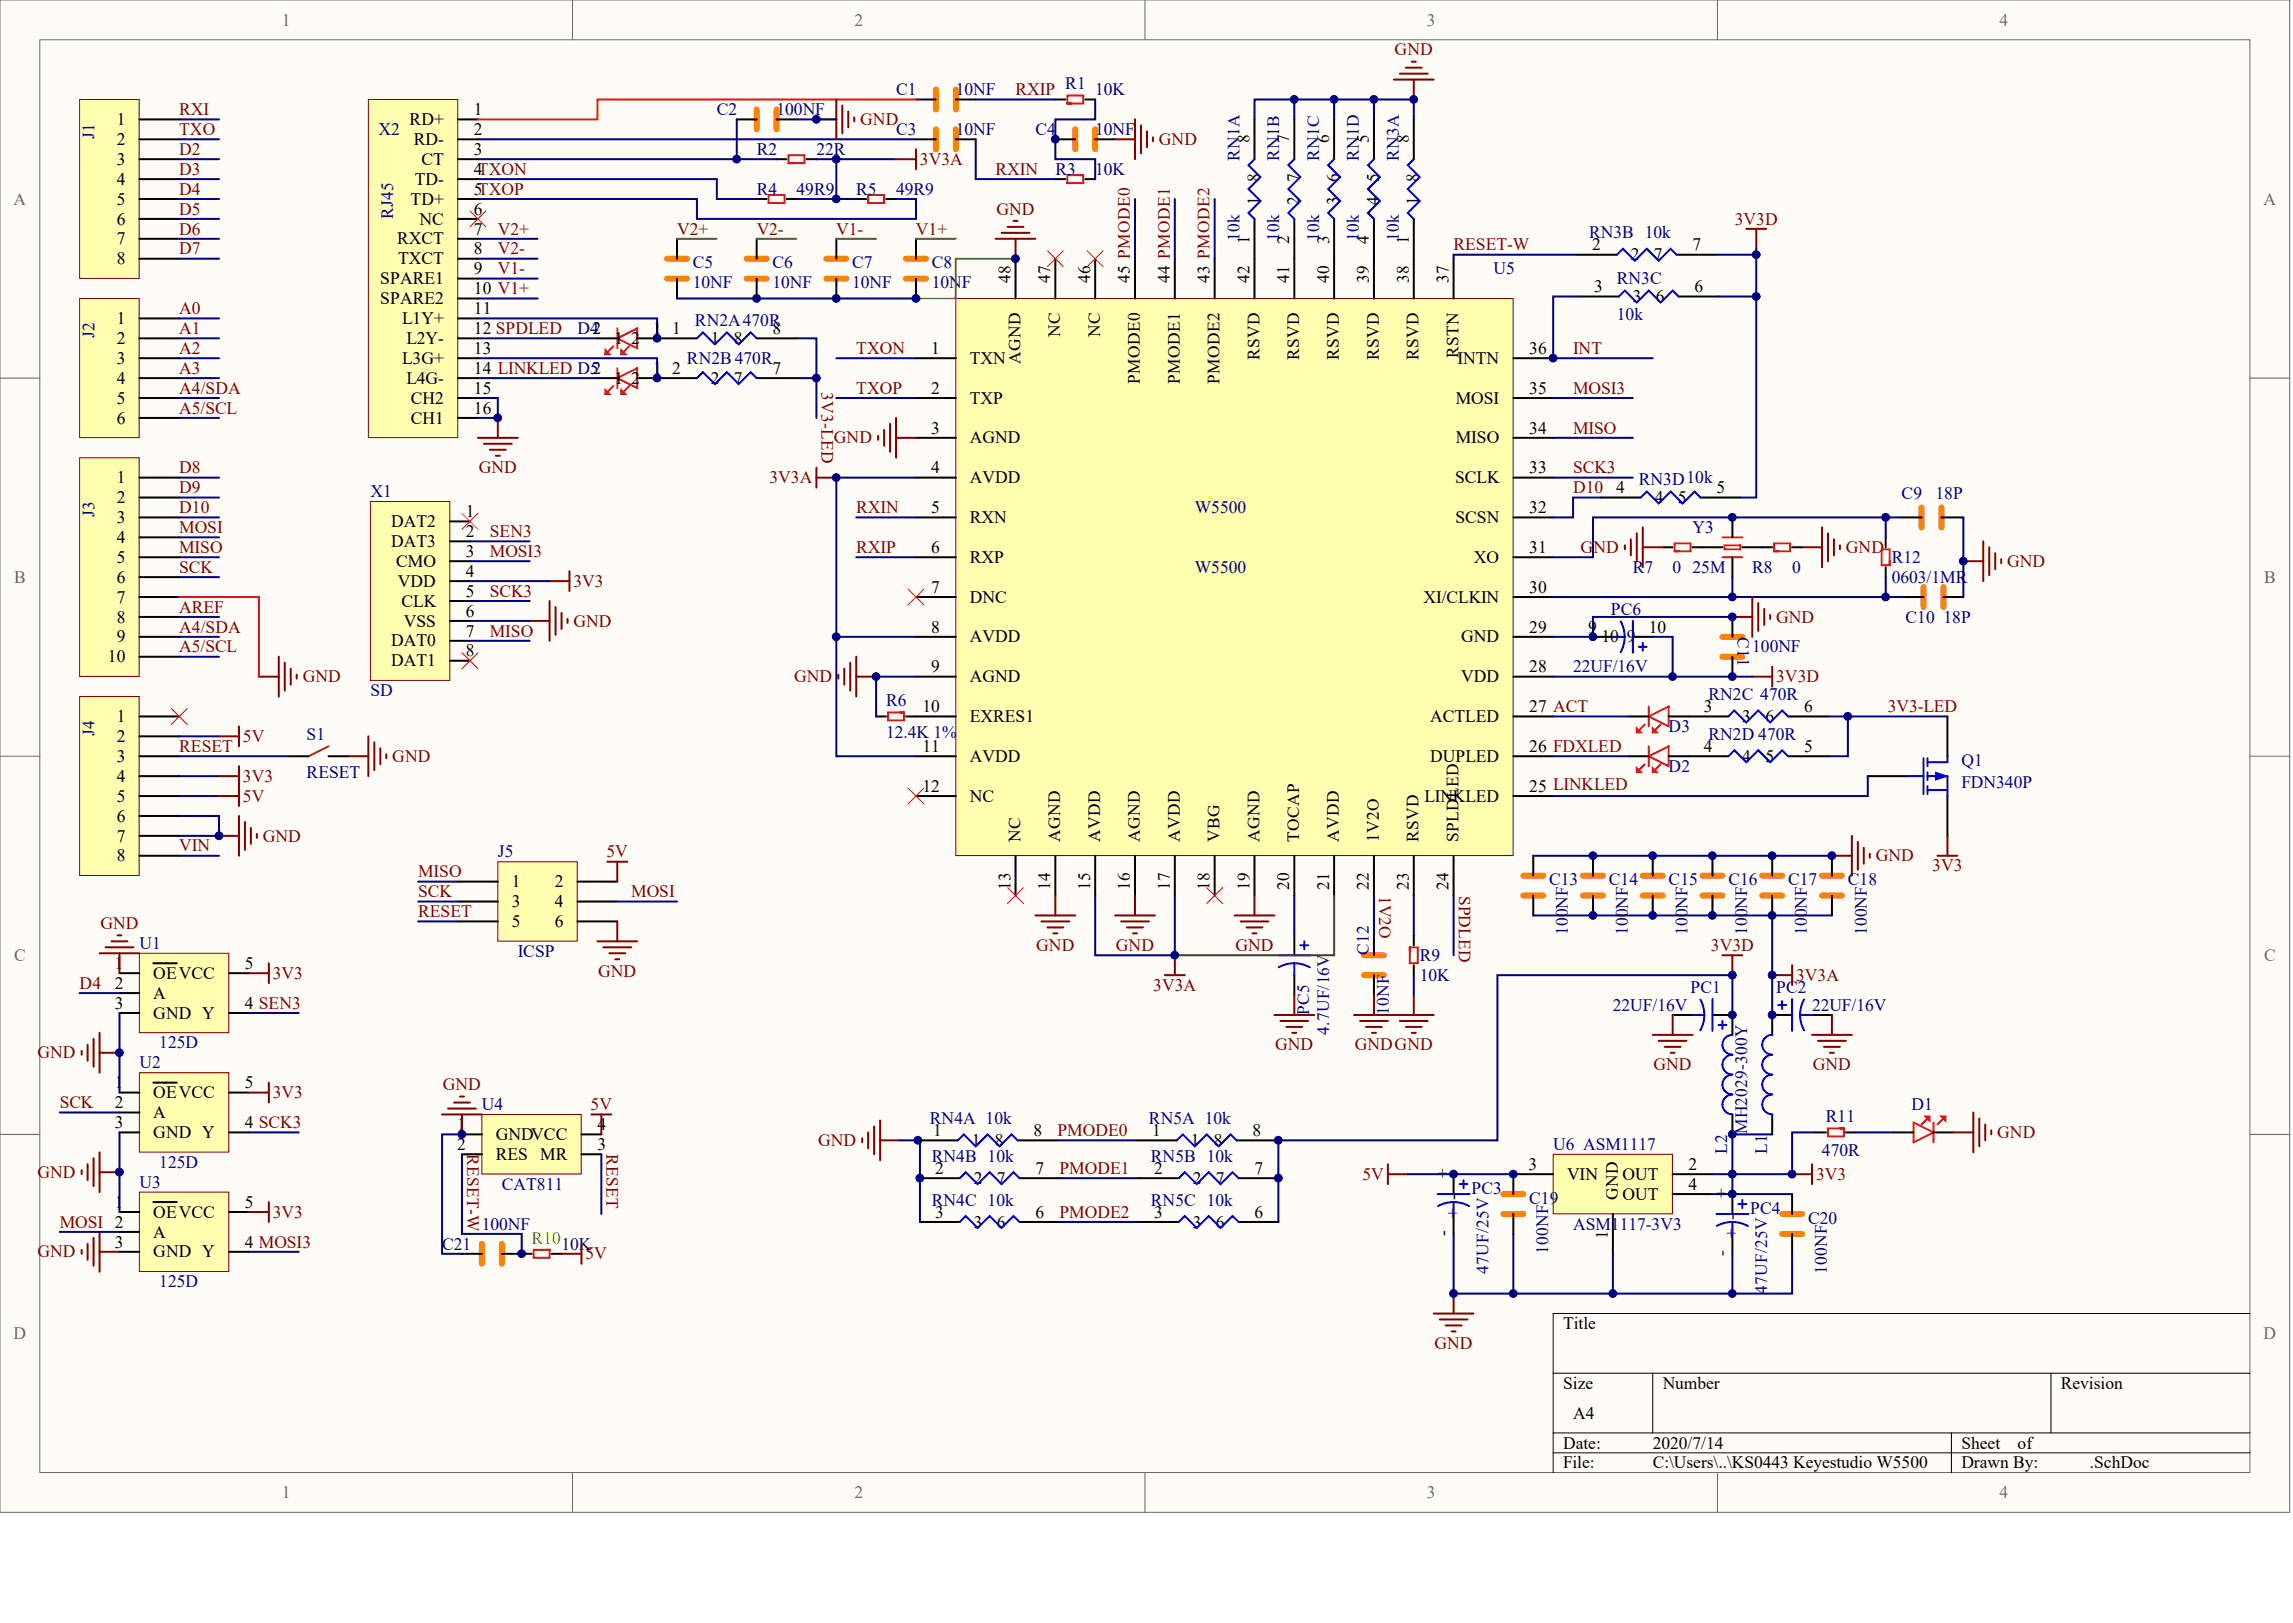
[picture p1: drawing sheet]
<svg xmlns="http://www.w3.org/2000/svg" width="840mm" height="594mm" viewBox="0 0 840 594" stroke-linecap="round" stroke-linejoin="round" font-family="sans-serif">
<defs><g id="words">
<g font-size="6.4" fill="#696969">
<text x="103.2" y="9.3">1</text>
<text x="312.9" y="9.3">2</text>
<text x="522.5" y="9.3">3</text>
<text x="732.1" y="9.3">4</text>
<text x="5" y="74.9">A</text>
<text x="828.9" y="74.9">A</text>
<text x="5.2" y="213.3">B</text>
<text x="829.1" y="213.3">B</text>
<text x="5.2" y="351.7">C</text>
<text x="829.1" y="351.7">C</text>
<text x="5" y="490.1">D</text>
<text x="828.9" y="490.1">D</text>
<text x="103.2" y="548.4">1</text>
<text x="312.9" y="548.4">2</text>
<text x="522.5" y="548.4">3</text>
<text x="732.1" y="548.4">4</text>
</g>
<g font-size="6.4" fill="#800000">
<text x="510.7" y="20.3">GND</text>
<text x="371.8" y="34.8">RXIP</text>
<text x="65.6" y="42.1">RXI</text>
<text x="315" y="45.8">GND</text>
<text x="65.6" y="49.4">TXO</text>
<text x="424.3" y="53.1">GND</text>
<text x="65.6" y="56.7">D2</text>
<text x="65.6" y="64">D3</text>
<text x="336.9" y="60.3">3V3A</text>
<text x="364.6" y="64">RXIN</text>
<text x="65.6" y="71.3">D4</text>
<text x="65.6" y="78.6">D5</text>
<text x="364.9" y="78.6">GND</text>
<text x="635.2" y="82.2">3V3D</text>
<text x="65.6" y="85.8">D6</text>
<text x="182.3" y="85.8">V2+</text>
<text x="247.9" y="85.8">V2+</text>
<text x="277.1" y="85.8">V2-</text>
<text x="306.2" y="85.8">V1-</text>
<text x="335.4" y="85.8">V1+</text>
<text x="65.6" y="93.1">D7</text>
<text x="182.3" y="93.1">V2-</text>
<text x="532.3" y="91.7">RESET-W</text>
<text x="182.3" y="100.4">V1-</text>
<text x="65.6" y="115">A0</text>
<text x="65.6" y="122.3">A1</text>
<text x="65.6" y="129.5">A2</text>
<text x="313.5" y="129.5">TXON</text>
<text x="576" y="129.5">INT</text>
<text x="65.6" y="136.8">A3</text>
<text x="65.6" y="144.1">A4/SDA</text>
<text x="313.5" y="144.1">TXOP</text>
<text x="576" y="144.1">MOSI3</text>
<text x="65.6" y="151.4">A5/SCL</text>
<text x="576" y="158.7">MISO</text>
<text x="305.4" y="162.3">GND</text>
<text x="65.6" y="173.3">D8</text>
<text x="175.3" y="173.3">GND</text>
<text x="576" y="173.3">SCK3</text>
<text x="281.7" y="176.9">3V3A</text>
<text x="65.6" y="180.5">D9</text>
<text x="576" y="180.5">D10</text>
<text x="65.6" y="187.8">D10</text>
<text x="313.5" y="187.8">RXIN</text>
<text x="65.6" y="195.1">MOSI</text>
<text x="179.4" y="196.6">SEN3</text>
<text x="65.6" y="202.4">MISO</text>
<text x="179.4" y="203.9">MOSI3</text>
<text x="313.5" y="202.4">RXIP</text>
<text x="578.8" y="202.4">GND</text>
<text x="675.9" y="202.4">GND</text>
<text x="65.6" y="209.7">SCK</text>
<text x="734.9" y="207.5">GND</text>
<text x="210" y="214.8">3V3</text>
<text x="179.4" y="218.4">SCK3</text>
<text x="65.6" y="224.3">AREF</text>
<text x="650.4" y="227.9">GND</text>
<text x="65.6" y="231.5">A4/SDA</text>
<text x="179.4" y="233">MISO</text>
<text x="210" y="229.4">GND</text>
<text x="65.6" y="238.8">A5/SCL</text>
<text x="110.8" y="249.7">GND</text>
<text x="290.8" y="249.7">GND</text>
<text x="650.4" y="249.7">3V3D</text>
<text x="691.2" y="260.7">3V3-LED</text>
<text x="65.6" y="275.2">RESET</text>
<text x="89" y="271.6">5V</text>
<text x="143.6" y="278.9">GND</text>
<text x="89" y="286.2">3V3</text>
<text x="89" y="293.5">5V</text>
<text x="65.6" y="311.7">VIN</text>
<text x="96.2" y="308">GND</text>
<text x="222.1" y="313.9">5V</text>
<text x="686.8" y="315.3">GND</text>
<text x="153.1" y="321.1">MISO</text>
<text x="707.5" y="319">3V3</text>
<text x="153.1" y="328.4">SCK</text>
<text x="231.1" y="328.4">MOSI</text>
<text x="153.1" y="335.7">RESET</text>
<text x="36.7" y="340.1">GND</text>
<text x="379.4" y="348.1">GND</text>
<text x="408.6" y="348.1">GND</text>
<text x="452.3" y="348.1">GND</text>
<text x="626.5" y="348.1">3V3D</text>
<text x="99.9" y="358.3">3V3</text>
<text x="219" y="357.6">GND</text>
<text x="657.7" y="359">3V3A</text>
<text x="29.2" y="361.9">D4</text>
<text x="422.3" y="362.7">3V3A</text>
<text x="13.7" y="387.4">GND</text>
<text x="466.9" y="384.5">GND</text>
<text x="496.1" y="384.5">GNDGND</text>
<text x="605.5" y="391.8">GND</text>
<text x="663.8" y="391.8">GND</text>
<text x="162.2" y="399.1">GND</text>
<text x="21.9" y="405.6">SCK</text>
<text x="99.9" y="402">3V3</text>
<text x="216.3" y="406.4">5V</text>
<text x="299.5" y="419.5">GND</text>
<text x="387.2" y="415.8">PMODE0</text>
<text x="731.3" y="416.6">GND</text>
<text x="13.7" y="431.1">GND</text>
<text x="387.9" y="429.7">PMODE1</text>
<text x="498.9" y="431.9">5V</text>
<text x="665" y="431.9">3V3</text>
<text x="21.9" y="449.4">MOSI 2</text>
<text x="99.9" y="445.7">3V3</text>
<text x="387.9" y="445.7">PMODE2</text>
<text x="13.7" y="460.3">GND</text>
<text x="214.4" y="461">5V</text>
<text x="525.3" y="493.8">GND</text>
</g>
<g font-size="6.4" fill="#000080">
<text x="328.1" y="34.8">C1</text>
<text x="350" y="34.8">10NF</text>
<text x="390.1" y="32.7">R1</text>
<text x="401" y="34.8">10K</text>
<text x="262.5" y="42.1">C2</text>
<text x="284.4" y="42.1">100NF</text>
<text x="138.5" y="49.4">X2</text>
<text x="328.1" y="49.4">C3</text>
<text x="350" y="49.4">10NF</text>
<text x="379.1" y="49.4">C4</text>
<text x="401" y="49.4">10NF</text>
<text x="277.1" y="56.7">R2</text>
<text x="298.9" y="56.7">22R</text>
<text x="386.4" y="64">R3</text>
<text x="401" y="64">10K</text>
<text x="277.1" y="71.3">R4</text>
<text x="291.6" y="71.3">49R9</text>
<text x="313.5" y="71.3">R5</text>
<text x="328.1" y="71.3">49R9</text>
<text x="581.8" y="87.3">RN3B 10k</text>
<text x="253.7" y="98.2">C5</text>
<text x="282.9" y="98.2">C6</text>
<text x="312.1" y="98.2">C7</text>
<text x="341.2" y="98.2">C8</text>
<text x="546.8" y="100.4">U5</text>
<text x="253.7" y="105.5">10NF</text>
<text x="282.9" y="105.5">10NF</text>
<text x="312.1" y="105.5">10NF</text>
<text x="341.2" y="105.5">10NF</text>
<text x="592" y="104.1">RN3C</text>
<text x="254.5" y="119.3">RN2A470R</text>
<text x="592" y="117.2">10k</text>
<text x="211.4" y="122.3">D42</text>
<text x="251.5" y="133.2">RN2B470R</text>
<text x="600.1" y="177.6">RN3D10k</text>
<text x="135.6" y="182">X1</text>
<text x="696.3" y="182.7">C9</text>
<text x="708.7" y="182.7">18P</text>
<text x="437.5" y="187.8">W5500</text>
<text x="619.7" y="195.1">Y3</text>
<text x="437.5" y="209.7">W5500</text>
<text x="597.9" y="209.7">R7</text>
<text x="612.5" y="209.7">0</text>
<text x="619.7" y="209.7">25M</text>
<text x="641.6" y="209.7">R8</text>
<text x="656.2" y="209.7">0</text>
<text x="692.7" y="206">R12</text>
<text x="692.7" y="213.3">0603/1MR</text>
<text x="589.9" y="225">PC6</text>
<text x="697.8" y="227.9">C10</text>
<text x="711.6" y="227.9">18P</text>
<text x="641.6" y="238.8">100NF</text>
<text x="576" y="246.1">22UF/16V</text>
<text x="135.6" y="254.8">SD</text>
<text x="625.6" y="256.3">RN2C 470R</text>
<text x="324.5" y="258.5">R6</text>
<text x="611" y="268">D3</text>
<text x="112.3" y="270.9">S1</text>
<text x="324.5" y="270.1">12.4K 1%</text>
<text x="625.6" y="270.9">RN2D 470R</text>
<text x="718.2" y="280.3">Q1</text>
<text x="112.3" y="284.7">RESET</text>
<text x="611" y="282.5">D2</text>
<text x="718.2" y="288.4">FDN340P</text>
<text x="182.3" y="313.9">J5</text>
<text x="567.3" y="324.1">C13</text>
<text x="589.1" y="324.1">C14</text>
<text x="611" y="324.1">C15</text>
<text x="632.9" y="324.1">C16</text>
<text x="654.7" y="324.1">C17</text>
<text x="676.6" y="324.1">C18</text>
<text x="51" y="347.4">U1</text>
<text x="189.6" y="350.3">ICSP</text>
<text x="519.9" y="351.7">R9</text>
<text x="519.9" y="359">10K</text>
<text x="619" y="363.4">PC1</text>
<text x="650.4" y="363.4">PC2</text>
<text x="590.6" y="369.9">22UF/16V</text>
<text x="663.5" y="369.9">22UF/16V</text>
<text x="58.3" y="383.8">125D</text>
<text x="51" y="391.1">U2</text>
<text x="176.4" y="406.4">U4</text>
<text x="700" y="406.4">D1</text>
<text x="340.5" y="411.5">RN4A 10k</text>
<text x="420.7" y="411.5">RN5A 10k</text>
<text x="668.6" y="410.7">R11</text>
<text x="341.2" y="425.3">RN4B 10k</text>
<text x="421.4" y="425.3">RN5B 10k</text>
<text x="568.7" y="420.9">U6 ASM1117</text>
<text x="667.1" y="423.1">470R</text>
<text x="58.3" y="427.5">125D</text>
<text x="51" y="434.8">U3</text>
<text x="183.7" y="435.5">CAT811</text>
<text x="538.8" y="437">PC3</text>
<text x="341.2" y="441.3">RN4C 10k</text>
<text x="421.4" y="441.3">RN5C 10k</text>
<text x="560" y="440.6">C19</text>
<text x="640.9" y="444.3">PC4</text>
<text x="662" y="447.9">C20</text>
<text x="176.4" y="450.1">100NF</text>
<text x="576" y="450.1">ASM1117-3V3</text>
<text x="161.9" y="457.4">C21</text>
<text x="205.6" y="457.4">10K</text>
<text x="58.3" y="471.2">125D</text>
</g>
<g font-size="6.4">
<text x="42.7" y="45.8">1</text>
<text x="150" y="45.8">RD+</text>
<text x="173.5" y="42.1">1</text>
<text x="42.7" y="53.1">2</text>
<text x="151.6" y="53.1">RD-</text>
<text x="173.5" y="49.4">2</text>
<text x="173.5" y="56.7">3</text>
<text x="42.7" y="60.3">3</text>
<text x="154.4" y="60.3">CT</text>
<text x="173.5" y="64">4TXON</text>
<text x="42.7" y="67.6">4</text>
<text x="151.9" y="67.6">TD-</text>
<text x="173.5" y="71.3">5TXOP</text>
<text x="42.7" y="74.9">5</text>
<text x="150.3" y="74.9">TD+</text>
<text x="42.7" y="82.2">6</text>
<text x="153.6" y="82.2">NC</text>
<text x="173.5" y="78.6">6</text>
<text x="42.7" y="89.5">7</text>
<text x="145.4" y="89.5">RXCT</text>
<text x="173.5" y="85.8">7</text>
<text x="173.5" y="93.1">8</text>
<text x="583" y="91.7">2</text>
<text x="597.1" y="95.3">2</text>
<text x="605.6" y="95.3">7</text>
<text x="619.7" y="91.7">7</text>
<text x="42.7" y="96.8">8</text>
<text x="145.8" y="96.8">TXCT</text>
<text x="173.5" y="100.4">9</text>
<text x="139.3" y="104.1">SPARE1</text>
<text x="173.5" y="107.7">10 V1+</text>
<text x="583.7" y="107">3</text>
<text x="620.5" y="107">6</text>
<text x="139.3" y="111.3">SPARE2</text>
<text x="597.9" y="110.6">3</text>
<text x="606.3" y="110.6">6</text>
<text x="42.7" y="118.6">1</text>
<text x="147.3" y="118.6">L1Y+</text>
<text x="173.5" y="115">11</text>
<text x="42.7" y="125.9">2</text>
<text x="148.9" y="125.9">L2Y-</text>
<text x="173.5" y="122.3">12 SPDLED</text>
<text x="225" y="125.9">1</text>
<text x="231.1" y="125.9">2</text>
<text x="239.2" y="122.3">1</text>
<text x="246.1" y="122.3">1</text>
<text x="260.3" y="125.9">1</text>
<text x="268.8" y="125.9">8</text>
<text x="282.9" y="122.3">8</text>
<text x="173.5" y="129.5">13</text>
<text x="340.9" y="129.5">1</text>
<text x="560" y="129.5">36</text>
<text x="42.7" y="133.2">3</text>
<text x="147.3" y="133.2">L3G+</text>
<text x="173.5" y="136.8">14 LINKLED D52</text>
<text x="239.2" y="136.8">1</text>
<text x="246.1" y="136.8">2</text>
<text x="282.9" y="136.8">7</text>
<text x="355.1" y="133.2">TXN</text>
<text x="533.7" y="133.2">INTN</text>
<text x="42.7" y="140.5">4</text>
<text x="148.9" y="140.5">L4G-</text>
<text x="225" y="140.5">1</text>
<text x="231.1" y="140.5">2</text>
<text x="260.3" y="140.5">2</text>
<text x="268.8" y="140.5">7</text>
<text x="42.7" y="147.8">5</text>
<text x="150.4" y="147.8">CH2</text>
<text x="173.5" y="144.1">15</text>
<text x="340.9" y="144.1">2</text>
<text x="355.1" y="147.8">TXP</text>
<text x="533.1" y="147.8">MOSI</text>
<text x="560" y="144.1">35</text>
<text x="42.7" y="155">6</text>
<text x="150.4" y="155">CH1</text>
<text x="173.5" y="151.4">16</text>
<text x="340.9" y="158.7">3</text>
<text x="560" y="158.7">34</text>
<text x="355.1" y="162.3">AGND</text>
<text x="533.1" y="162.3">MISO</text>
<text x="340.9" y="173.3">4</text>
<text x="560" y="173.3">33</text>
<text x="42.7" y="176.9">1</text>
<text x="355.1" y="176.9">AVDD</text>
<text x="532.8" y="176.9">SCLK</text>
<text x="42.7" y="184.2">2</text>
<text x="591.8" y="180.5">4</text>
<text x="605.9" y="184.2">4</text>
<text x="614.4" y="184.2">5</text>
<text x="628.5" y="180.5">5</text>
<text x="42.7" y="191.5">3</text>
<text x="170.6" y="189.3">1</text>
<text x="340.9" y="187.8">5</text>
<text x="355.1" y="191.5">RXN</text>
<text x="532.9" y="191.5">SCSN</text>
<text x="560" y="187.8">32</text>
<text x="143.2" y="192.9">DAT2</text>
<text x="170.6" y="196.6">2</text>
<text x="42.7" y="198.8">4</text>
<text x="143.2" y="200.2">DAT3</text>
<text x="170.6" y="203.9">3</text>
<text x="340.9" y="202.4">6</text>
<text x="560" y="202.4">31</text>
<text x="42.7" y="206">5</text>
<text x="145" y="207.5">CMO</text>
<text x="355.1" y="206">RXP</text>
<text x="539.7" y="206">XO</text>
<text x="42.7" y="213.3">6</text>
<text x="145.7" y="214.8">VDD</text>
<text x="170.6" y="211.1">4</text>
<text x="42.7" y="220.6">7</text>
<text x="170.6" y="218.4">5</text>
<text x="340.9" y="217">7</text>
<text x="355.1" y="220.6">DNC</text>
<text x="521.2" y="220.6">XI/CLKIN</text>
<text x="560" y="217">30</text>
<text x="42.7" y="227.9">8</text>
<text x="147.1" y="222.1">CLK</text>
<text x="170.6" y="225.7">6</text>
<text x="147.9" y="229.4">VSS</text>
<text x="170.6" y="233">7</text>
<text x="340.9" y="231.5">8</text>
<text x="560" y="231.5">29</text>
<text x="581.5" y="231.5">9</text>
<text x="603.7" y="231.5">10</text>
<text x="42.7" y="235.2">9</text>
<text x="143.2" y="236.6">DAT0</text>
<text x="355.1" y="235.2">AVDD</text>
<text x="535" y="235.2">GND</text>
<text x="586.4" y="235.2">10</text>
<text x="595.7" y="235.2">9</text>
<text x="39.5" y="242.5">10</text>
<text x="143.2" y="243.9">DAT1</text>
<text x="170.6" y="240.3">8</text>
<text x="340.9" y="246.1">9</text>
<text x="355.1" y="249.7">AGND</text>
<text x="535" y="249.7">VDD</text>
<text x="560" y="246.1">28</text>
<text x="337.7" y="260.7">10</text>
<text x="560" y="260.7">27 ACT</text>
<text x="623.8" y="260.7">3</text>
<text x="660.6" y="260.7">6</text>
<text x="42.7" y="264.3">1</text>
<text x="355.1" y="264.3">EXRES1</text>
<text x="523.7" y="264.3">ACTLED</text>
<text x="638" y="264.3">3</text>
<text x="646.4" y="264.3">6</text>
<text x="42.7" y="271.6">2</text>
<text x="337.7" y="275.2">11</text>
<text x="560" y="275.2">26 FDXLED</text>
<text x="623.8" y="275.2">4</text>
<text x="660.6" y="275.2">5</text>
<text x="42.7" y="278.9">3</text>
<text x="355.1" y="278.9">AVDD</text>
<text x="523.7" y="278.9">DUPLED</text>
<text x="638" y="278.9">4</text>
<text x="646.4" y="278.9">5</text>
<text x="42.7" y="286.2">4</text>
<text x="42.7" y="293.5">5</text>
<text x="337.7" y="289.8">12</text>
<text x="355.1" y="293.5">NC</text>
<text x="521.6" y="293.5">LINKLED</text>
<text x="560" y="289.8">25 LINKLED</text>
<text x="42.7" y="300.7">6</text>
<text x="42.7" y="308">7</text>
<text x="42.7" y="315.3">8</text>
<text x="187.4" y="324.8">1</text>
<text x="203.1" y="324.8">2</text>
<text x="187.4" y="332.1">3</text>
<text x="203.1" y="332.1">4</text>
<text x="187.4" y="339.4">5</text>
<text x="203.1" y="339.4">6</text>
<text x="42" y="354.6">1</text>
<text x="56.1" y="358.3">OEVCC</text>
<text x="89.7" y="354.6">5</text>
<text x="42" y="361.9">2</text>
<text x="56.1" y="365.6">A</text>
<text x="42" y="369.2">3</text>
<text x="89.7" y="369.2">4 SEN3</text>
<text x="56.1" y="372.9">GND Y</text>
<text x="42" y="398.4">1</text>
<text x="89.7" y="398.4">5</text>
<text x="42" y="405.6">2</text>
<text x="56.1" y="402">OEVCC</text>
<text x="42" y="412.9">3</text>
<text x="56.1" y="409.3">A</text>
<text x="89.7" y="412.9">4 SCK3</text>
<text x="167.4" y="413.7">1</text>
<text x="218.7" y="413.7">4</text>
<text x="56.1" y="416.6">GND Y</text>
<text x="181.6" y="417.3">GNDVCC</text>
<text x="341.7" y="415.8">1</text>
<text x="355.8" y="419.5">1</text>
<text x="364.3" y="419.5">8</text>
<text x="378.4" y="415.8">8</text>
<text x="421.9" y="415.8">1</text>
<text x="436" y="419.5">1</text>
<text x="444.5" y="419.5">8</text>
<text x="458.6" y="415.8">8</text>
<text x="167.4" y="420.9">2</text>
<text x="181.6" y="424.6">RES MR</text>
<text x="218.7" y="420.9">3</text>
<text x="342.4" y="429.7">2</text>
<text x="379.1" y="429.7">7</text>
<text x="422.6" y="429.7">2</text>
<text x="459.3" y="429.7">7</text>
<text x="559.7" y="428.2">3</text>
<text x="573.8" y="431.9">VIN</text>
<text x="594.1" y="431.9">OUT</text>
<text x="618.3" y="428.2">2</text>
<text x="356.5" y="433.3">2</text>
<text x="365" y="433.3">7</text>
<text x="436.7" y="433.3">2</text>
<text x="445.2" y="433.3">7</text>
<text x="618.3" y="435.5">4</text>
<text x="42" y="442.1">1</text>
<text x="89.7" y="442.1">5</text>
<text x="594.1" y="439.2">OUT</text>
<text x="56.1" y="445.7">OEVCC</text>
<text x="342.4" y="445.7">3</text>
<text x="356.5" y="449.4">3</text>
<text x="365" y="449.4">6</text>
<text x="379.1" y="445.7">6</text>
<text x="422.6" y="445.7">3</text>
<text x="436.7" y="449.4">3</text>
<text x="445.2" y="449.4">6</text>
<text x="459.3" y="445.7">6</text>
<text x="56.1" y="453">A</text>
<text x="42" y="456.6">3</text>
<text x="56.1" y="460.3">GND Y</text>
<text x="89.7" y="456.6">4 MOSI3</text>
<text x="572.4" y="486.5">Title</text>
<text x="572.4" y="508.4">Size</text>
<text x="608.8" y="508.4">Number</text>
<text x="754.6" y="508.4">Revision</text>
<text x="576" y="519.3">A4</text>
<text x="572.4" y="530.2">Date:</text>
<text x="605.2" y="530.2">2020/7/14</text>
<text x="718.2" y="530.2">Sheet</text>
<text x="738.8" y="530.2">of</text>
<text x="572.4" y="537.5">File:</text>
<text x="605.2" y="537.5">C:\Users\..\KS0443 Keyestudio W5500</text>
<text x="718.2" y="537.5">Drawn By:</text>
<text x="765.2" y="537.5">.SchDoc</text>
</g>
<text font-size="6.4" fill="#0f0" x="194.7" y="455.2">R10</text>
<g font-size="6.3" fill="#000080">
<text x="34.6" y="51" transform="rotate(-90 34.6 51)">J1</text>
<text x="453.8" y="59" transform="rotate(-90 453.8 59)">RN1A</text>
<text x="468.4" y="59" transform="rotate(-90 468.4 59)">RN1B</text>
<text x="483" y="59" transform="rotate(-90 483 59)">RN1C</text>
<text x="497.6" y="59" transform="rotate(-90 497.6 59)">RN1D</text>
<text x="512.2" y="59" transform="rotate(-90 512.2 59)">RN3A</text>
<text x="144" y="80.1" transform="rotate(-90 144 80.1)">RJ45</text>
<text x="453.8" y="88.1" transform="rotate(-90 453.8 88.1)">10k</text>
<text x="468.4" y="88.1" transform="rotate(-90 468.4 88.1)">10k</text>
<text x="483" y="88.1" transform="rotate(-90 483 88.1)">10k</text>
<text x="497.6" y="88.1" transform="rotate(-90 497.6 88.1)">10k</text>
<text x="512.2" y="88.1" transform="rotate(-90 512.2 88.1)">10k</text>
<text x="34.6" y="123.8" transform="rotate(-90 34.6 123.8)">J2</text>
<text x="34.6" y="189.4" transform="rotate(-90 34.6 189.4)">J3</text>
<text x="636.2" y="233.1" transform="rotate(90 636.2 233.1)">C1</text>
<text x="636.2" y="240.8" transform="rotate(90 636.2 240.8)">1</text>
<text x="34.6" y="269.5" transform="rotate(-90 34.6 269.5)">J4</text>
<text x="574.1" y="342.4" transform="rotate(-90 574.1 342.4)">100NF</text>
<text x="596" y="342.4" transform="rotate(-90 596 342.4)">100NF</text>
<text x="617.9" y="342.4" transform="rotate(-90 617.9 342.4)">100NF</text>
<text x="639.8" y="342.4" transform="rotate(-90 639.8 342.4)">100NF</text>
<text x="661.6" y="342.4" transform="rotate(-90 661.6 342.4)">100NF</text>
<text x="683.5" y="342.4" transform="rotate(-90 683.5 342.4)">100NF</text>
<text x="501.2" y="349.7" transform="rotate(-90 501.2 349.7)">C12</text>
<text x="479.4" y="371.5" transform="rotate(-90 479.4 371.5)">PC5</text>
<text x="508.5" y="371.5" transform="rotate(-90 508.5 371.5)">10NF</text>
<text x="486.6" y="378.8" transform="rotate(-90 486.6 378.8)">4.7UF/16V</text>
<text x="639.8" y="415.2" transform="rotate(-90 639.8 415.2)">MH2029-300Y</text>
<text x="632.5" y="422.5" transform="rotate(-90 632.5 422.5)">L2</text>
<text x="647.1" y="422.5" transform="rotate(-90 647.1 422.5)">L1</text>
<text x="566.8" y="458.9" transform="rotate(-90 566.8 458.9)">100NF</text>
<text x="545" y="466.2" transform="rotate(-90 545 466.2)">47UF/25V</text>
<text x="668.9" y="466.2" transform="rotate(-90 668.9 466.2)">100NF</text>
<text x="647.1" y="473.5" transform="rotate(-90 647.1 473.5)">47UF/25V</text>
</g>
<g font-size="6.3">
<text x="457.5" y="52.4" transform="rotate(-90 457.5 52.4)">8</text>
<text x="472.1" y="52.4" transform="rotate(-90 472.1 52.4)">7</text>
<text x="486.6" y="52.4" transform="rotate(-90 486.6 52.4)">6</text>
<text x="501.2" y="52.4" transform="rotate(-90 501.2 52.4)">5</text>
<text x="515.8" y="52.4" transform="rotate(-90 515.8 52.4)">8</text>
<text x="461.1" y="66.7" transform="rotate(-90 461.1 66.7)">8</text>
<text x="475.7" y="66.7" transform="rotate(-90 475.7 66.7)">7</text>
<text x="490.3" y="66.7" transform="rotate(-90 490.3 66.7)">6</text>
<text x="504.9" y="66.7" transform="rotate(-90 504.9 66.7)">5</text>
<text x="519.5" y="66.7" transform="rotate(-90 519.5 66.7)">8</text>
<text x="461.1" y="75" transform="rotate(-90 461.1 75)">1</text>
<text x="475.7" y="75" transform="rotate(-90 475.7 75)">2</text>
<text x="490.3" y="75" transform="rotate(-90 490.3 75)">3</text>
<text x="504.9" y="75" transform="rotate(-90 504.9 75)">4</text>
<text x="519.5" y="75" transform="rotate(-90 519.5 75)">1</text>
<text x="457.5" y="89.2" transform="rotate(-90 457.5 89.2)">1</text>
<text x="472.1" y="89.2" transform="rotate(-90 472.1 89.2)">2</text>
<text x="486.6" y="89.2" transform="rotate(-90 486.6 89.2)">3</text>
<text x="501.2" y="89.2" transform="rotate(-90 501.2 89.2)">4</text>
<text x="515.8" y="89.2" transform="rotate(-90 515.8 89.2)">1</text>
<text x="370" y="103.4" transform="rotate(-90 370 103.4)">48</text>
<text x="384.6" y="103.4" transform="rotate(-90 384.6 103.4)">47</text>
<text x="399.2" y="103.4" transform="rotate(-90 399.2 103.4)">46</text>
<text x="413.7" y="103.4" transform="rotate(-90 413.7 103.4)">45 PMODE0</text>
<text x="428.3" y="103.4" transform="rotate(-90 428.3 103.4)">44 PMODE1</text>
<text x="442.9" y="103.4" transform="rotate(-90 442.9 103.4)">43 PMODE2</text>
<text x="457.5" y="103.4" transform="rotate(-90 457.5 103.4)">42</text>
<text x="472.1" y="103.4" transform="rotate(-90 472.1 103.4)">41</text>
<text x="486.6" y="103.4" transform="rotate(-90 486.6 103.4)">40</text>
<text x="501.2" y="103.4" transform="rotate(-90 501.2 103.4)">39</text>
<text x="515.8" y="103.4" transform="rotate(-90 515.8 103.4)">38</text>
<text x="530.4" y="103.4" transform="rotate(-90 530.4 103.4)">37</text>
<text x="388.2" y="123.5" transform="rotate(-90 388.2 123.5)">NC</text>
<text x="402.8" y="123.5" transform="rotate(-90 402.8 123.5)">NC</text>
<text x="461.1" y="131.8" transform="rotate(-90 461.1 131.8)">RSVD</text>
<text x="475.7" y="131.8" transform="rotate(-90 475.7 131.8)">RSVD</text>
<text x="490.3" y="131.8" transform="rotate(-90 490.3 131.8)">RSVD</text>
<text x="504.9" y="131.8" transform="rotate(-90 504.9 131.8)">RSVD</text>
<text x="519.5" y="131.8" transform="rotate(-90 519.5 131.8)">RSVD</text>
<text x="534" y="131.1" transform="rotate(-90 534 131.1)">RSTN</text>
<text x="373.6" y="133.3" transform="rotate(-90 373.6 133.3)">AGND</text>
<text x="417.4" y="140.6" transform="rotate(-90 417.4 140.6)">PMODE0</text>
<text x="432" y="140.6" transform="rotate(-90 432 140.6)">PMODE1</text>
<text x="446.5" y="140.6" transform="rotate(-90 446.5 140.6)">PMODE2</text>
<text x="373.6" y="308.1" transform="rotate(-90 373.6 308.1)">NC</text>
<text x="388.2" y="308.1" transform="rotate(-90 388.2 308.1)">AGND</text>
<text x="402.8" y="308.1" transform="rotate(-90 402.8 308.1)">AVDD</text>
<text x="417.4" y="308.1" transform="rotate(-90 417.4 308.1)">AGND</text>
<text x="432" y="308.1" transform="rotate(-90 432 308.1)">AVDD</text>
<text x="446.5" y="308.1" transform="rotate(-90 446.5 308.1)">VBG</text>
<text x="461.1" y="308.1" transform="rotate(-90 461.1 308.1)">AGND</text>
<text x="475.7" y="308.1" transform="rotate(-90 475.7 308.1)">TOCAP</text>
<text x="490.3" y="308.1" transform="rotate(-90 490.3 308.1)">AVDD</text>
<text x="504.9" y="308.1" transform="rotate(-90 504.9 308.1)">1V2O</text>
<text x="519.5" y="308.1" transform="rotate(-90 519.5 308.1)">RSVD</text>
<text x="534" y="308.1" transform="rotate(-90 534 308.1)">SPLDLED</text>
<text x="370" y="325.6" transform="rotate(-90 370 325.6)">13</text>
<text x="384.6" y="325.6" transform="rotate(-90 384.6 325.6)">14</text>
<text x="399.2" y="325.6" transform="rotate(-90 399.2 325.6)">15</text>
<text x="413.7" y="325.6" transform="rotate(-90 413.7 325.6)">16</text>
<text x="428.3" y="325.6" transform="rotate(-90 428.3 325.6)">17</text>
<text x="442.9" y="325.6" transform="rotate(-90 442.9 325.6)">18</text>
<text x="457.5" y="325.6" transform="rotate(-90 457.5 325.6)">19</text>
<text x="472.1" y="325.6" transform="rotate(-90 472.1 325.6)">20</text>
<text x="486.6" y="325.6" transform="rotate(-90 486.6 325.6)">21</text>
<text x="501.2" y="325.6" transform="rotate(-90 501.2 325.6)">22</text>
<text x="515.8" y="325.6" transform="rotate(-90 515.8 325.6)">23</text>
<text x="530.4" y="325.6" transform="rotate(-90 530.4 325.6)">24</text>
<text x="530.4" y="431.3" transform="rotate(-90 530.4 431.3)">+</text>
<text x="592.4" y="439.3" transform="rotate(-90 592.4 439.3)">GND</text>
<text x="632.5" y="438.5" transform="rotate(-90 632.5 438.5)">+</text>
<text x="534" y="445.9" transform="rotate(-90 534 445.9)">+ -</text>
<text x="530.4" y="452.4" transform="rotate(-90 530.4 452.4)">-</text>
<text x="588.7" y="453.5" transform="rotate(-90 588.7 453.5)">1</text>
<text x="636.1" y="453.2" transform="rotate(-90 636.1 453.2)">+ -</text>
<text x="632.5" y="459.7" transform="rotate(-90 632.5 459.7)">-</text>
</g>
<g font-size="6.3" fill="#800000">
<text x="300.8" y="143.5" transform="rotate(90 300.8 143.5)">3V3-LED</text>
<text x="505" y="327.8" transform="rotate(90 505 327.8)">1V2O</text>
<text x="534.1" y="327.8" transform="rotate(90 534.1 327.8)">SPDLED</text>
<text x="171" y="422.5" transform="rotate(90 171 422.5)">RESET-W</text>
<text x="222.1" y="422.5" transform="rotate(90 222.1 422.5)">RESET</text>
</g>
</g></defs>
<g fill="#fffcf8" stroke="#696969" stroke-width=".37">
<path d="M0 0h838.4v553.6h-838.4z"/>
<path d="M14.6 14.6h809.2v524.4h-809.2z"/>
</g>
<path d="M209.6 0v14.6M419.2 0v14.6M628.9 0v14.6M0 138.4h14.6M823.9 138.4h14.6M0 276.8h14.6M823.9 276.8h14.6M0 415.2h14.6M823.9 415.2h14.6M209.6 539.1v14.5M419.2 539.1v14.5M628.9 539.1v14.5" fill="none" stroke="#696969" stroke-width=".37"/>
<path d="M823.9 480.8h-255.2v58.3M568.7 502.6h255.2M605.2 502.6v21.9M751 502.6v21.9M568.7 524.5h255.2M568.7 531.8h255.2M714.5 524.5v14.6" fill="none" stroke="#000" stroke-width=".37"/>
<path d="M350 109.3h204.1v203.9h-204.1z" fill="#ffffb0" stroke="#800000" stroke-width=".37"/>
<g fill="none" stroke="#000" stroke-width=".73">
<path d="M371.8 94.7v14.6M386.4 94.7v14.6M401 94.7v14.6M415.6 94.7v14.6M430.2 94.7v14.6M444.8 94.7v14.6M459.3 94.7v14.6M473.9 94.7v14.6M488.5 94.7v14.6M503.1 94.7v14.6M517.7 94.7v14.6M532.3 94.7v14.6"/>
<path d="M335.4 131.1h14.6M554.1 131.1h14.6M335.4 145.7h14.6M554.1 145.7h14.6M335.4 160.3h14.6M335.4 174.8h14.6M554.1 160.3h14.6M554.1 174.8h14.6M335.4 189.4h14.6M554.1 189.4h14.6M335.4 204h14.6M335.4 218.5h14.6"/>
<path d="M554.1 204h14.6M554.1 218.5h14.6M335.4 233.1h14.6M554.1 233.1h14.6M335.4 247.7h14.6M554.1 247.7h14.6M335.4 262.2h14.6M335.4 276.8h14.6M554.1 262.2h14.6M554.1 276.8h14.6M335.4 291.4h14.6M554.1 291.4h14.6"/>
<path d="M371.8 313.2v14.6M386.4 313.2v14.6M401 313.2v14.6M415.6 313.2v14.6M430.2 313.2v14.6M444.8 313.2v14.6M459.3 313.2v14.6M473.9 313.2v14.6M488.5 313.2v14.6M503.1 313.2v14.6M517.7 313.2v14.6M532.3 313.2v14.6"/>
<path d="M532.3 429.8v7.3M532.3 444.4v7.3"/>
</g>
<path d="M508.2 426.2v7.2M508.2 429.8h7.3M532.3 473.5v7.3M525 480.8h14.5M527.2 483h10.2M529.3 485.2h5.9M531.5 487.3h1.5" fill="none" stroke="#800000" stroke-width=".73"/>
<path d="M526.4 437.1h11.7M532.3 440a11.6 11.6 0 0 1 5.6 1.5M532.3 440a11.6 11.6 0 0 0-5.7 1.5M532.3 440v4.4M534.4 433.4h3M535.9 432v2.9" fill="none" stroke="#00f" stroke-width=".73"/>
<path d="M568.7 422.5h43.7v21.8h-43.7z" fill="#ffffb0" stroke="#800000" stroke-width=".37"/>
<g fill="none" stroke="#000" stroke-width=".73">
<path d="M634.3 189.4v7.3M696.3 189.4h7.3M710.9 189.4h7.3M608.8 200.3h3.7M619.7 200.3h11M634.3 204v7.3M638 200.3h10.9M656.2 200.3h3.7M697 218.5h7.3M711.6 218.5h7.3M583.3 233.1h7.3M597.9 233.1h7.3"/>
<path d="M634.3 225.8v7.3M634.3 240.4v7.3M320.8 262.2h3.7M331.7 262.2h3.7M596.4 262.2h7.3M596.4 276.8h7.3M611 262.2h7.3M611 276.8h7.3M713.1 262.2v14.6M683.9 284.1h14.6M713.1 291.4v14.6M473.9 342.4v7.3"/>
<path d="M473.9 357v7.2M503.1 342.4v7.3M503.1 357v7.2M517.7 342.4v3.6M517.7 353.3v3.7M612.5 371.5h7.2M627 371.5h7.3v7.3M656.2 371.5h-7.3v7.3M663.5 371.5h7.3M634.3 407.9v7.3M648.9 407.9v7.3M568.7 429.8h-14.6v7.3"/>
<path d="M612.5 429.8h14.5M612.5 437.1h14.5M634.3 437.1v7.3M656.2 437.1v7.3M554.1 444.4v7.3M590.6 444.4v14.5M634.3 451.7v7.2M656.2 451.7v7.2"/>
</g>
<path d="M703.6 185.8v7.2M710.9 185.8v7.2M704.3 214.9v7.3M711.6 214.9v7.3M630.7 233.1h7.3M630.7 240.4h7.3M499.4 357h7.3M499.4 349.7h7.3M550.5 437.1h7.3M550.5 444.4h7.3M652.6 444.4h7.3M652.6 451.7h7.3" fill="none" stroke="#fd8300" stroke-width="2.2"/>
<g fill="none" stroke="#800000" stroke-width=".73">
<path d="M510.4 29.1h14.6M512.6 26.9h10.2M514.8 24.8h5.8M516.9 22.6h1.5M517.7 29.1v7.3M364.6 87.4h14.5M366.7 85.2h10.3M368.9 83h5.9M371.1 80.9h1.5M371.8 87.4v7.3M639.4 83.8h7.3M643.1 83.8v7.3"/>
<path d="M321.5 159.5v1.5M323.7 157.3v5.9M325.9 155.2v10.2M328.1 153v14.5M298.9 171.2v7.3M298.9 174.8h7.3M328.1 160.3h7.3M595 199.6v1.5M597.1 197.4v5.8M599.3 195.2v10.2M601.5 193v14.6M667.1 193v14.6"/>
<path d="M669.3 195.2v10.2M671.5 197.4v5.8M673.7 199.6v1.5M601.5 200.3h7.3M659.9 200.3h7.2M307 247v1.4M309.1 244.8v5.8M311.3 242.6v10.2M313.5 240.4v14.6M313.5 247.7h7.3M641.6 247.7h7.3M648.9 244v7.3"/>
<path d="M670.8 313.2h7.3M678.1 306v14.5M680.3 308.1v10.2M682.5 310.3v5.9M684.6 312.5v1.5M709.4 313.2h7.3M713.1 306v7.2M379.1 335.1h14.6M381.3 337.3h10.2M383.5 339.5h5.8M386.4 327.8v7.3M408.3 335.1h14.6"/>
<path d="M410.5 337.3h10.2M412.7 339.5h5.8M415.6 327.8v7.3M452.1 335.1h14.5M454.2 337.3h10.2M456.4 339.5h5.9M459.3 327.8v7.3M385.7 341.7h1.5M414.9 341.7h1.4M458.6 341.7h1.5M630.7 349.7h7.3M634.3 349.7v7.3"/>
<path d="M648.9 357h7.3M656.2 353.3v7.3M466.6 371.5h14.6M468.8 373.7h10.2M471 375.9h5.8M473.2 378.1h1.5M473.9 364.2v7.3M495.8 371.5h29.2M498 373.7h10.2M500.2 375.9h5.8M502.4 378.1h1.4M503.1 364.2v7.3"/>
<path d="M512.6 373.7h10.2M514.8 375.9h5.8M516.9 378.1h1.5M517.7 364.2v7.3M605.2 378.8h14.5M612.5 371.5v7.3M663.5 378.8h14.6M670.8 371.5v7.3M607.4 381h10.2M609.5 383.2h5.9M611.7 385.4h1.5M665.7 381h10.2"/>
<path d="M667.9 383.2h5.8M670.1 385.4h1.4M315.7 416.7v1.4M317.9 414.5v5.8M320.1 412.3v10.2M322.3 410.1v14.6M322.3 417.4h7.3M656.2 429.8h7.3M663.5 426.2v7.2"/>
</g>
<g fill="none" stroke="#00f" stroke-width=".73">
<path d="M590.6 233.1h4.4M593.4 227.5a11.6 11.6 0 0 1 1.5 5.6M594.9 233.1a11.6 11.6 0 0 1-1.5 5.6M597.9 227.3v11.6M600.1 236.8h2.9M601.5 235.3v2.9M704.3 277.5v13.2M705.8 277.5v3M713.1 276.8v2.2h-7.3M698.5 284.1h5.8M705.8 284.1h7.3v7.3M705.8 289.2h7.3"/>
<path d="M705.8 282.6v3M705.8 287.7v3M468.1 349.7h11.7M473.9 352.6a11.6 11.6 0 0 1 5.7 1.5M473.9 352.6a11.6 11.6 0 0 0-5.7 1.4M473.9 352.6v4.4M476.1 346h2.9M477.6 344.6v2.9M619.7 371.5h4.4M622.6 365.9a11.6 11.6 0 0 1 0 11.3M627 365.7v11.6M629.2 375.2h2.9"/>
<path d="M630.7 373.7v2.9M634.3 378.8a3.6 3.6 0 0 0-3.6 3.6 3.6 3.6 0 0 0 3.6 3.6M648.9 378.8a3.6 3.6 0 0 0-3.6 3.6 3.6 3.6 0 0 0 3.6 3.6M651.1 367.9h2.9M652.6 366.4v2.9M656.2 365.7v11.6M659.1 371.5h4.4M659.1 371.5a11.6 11.6 0 0 0 1.5 5.7M660.6 365.8a11.6 11.6 0 0 0-1.5 5.7M634.3 393.4a3.6 3.6 0 0 0-3.6 3.6 3.6 3.6 0 0 0 3.6 3.6M634.3 386.1a3.6 3.6 0 0 0-3.6 3.6 3.6 3.6 0 0 0 3.6 3.6M648.9 393.4a3.6 3.6 0 0 0-3.6 3.6 3.6 3.6 0 0 0 3.6 3.6"/>
<path d="M648.9 386.1a3.6 3.6 0 0 0-3.6 3.6 3.6 3.6 0 0 0 3.6 3.6M634.3 400.7a3.6 3.6 0 0 0-3.6 3.6 3.6 3.6 0 0 0 3.6 3.6M648.9 400.7a3.6 3.6 0 0 0-3.6 3.6 3.6 3.6 0 0 0 3.6 3.6M638 439.3v2.9M628.5 444.4h11.7M634.3 447.3a11.6 11.6 0 0 1 5.7 1.5M634.3 447.3a11.6 11.6 0 0 0-5.7 1.4M634.3 447.3v4.4M636.5 440.7h2.9"/>
</g>
<g fill="none" stroke="#000080" stroke-width=".73">
<path d="M473.9 36.4v7.3M488.5 36.4v7.3M503.1 36.4v7.3M415.6 72.8v21.9M430.2 72.8v21.9M444.8 72.8v21.9M306.2 131.1h29.2M306.2 145.7h29.2M568.7 145.7h29.2M568.7 174.8h29.2M568.7 160.3h29.2M313.5 189.4h21.9"/>
<path d="M586.2 182.1h-10.2v7.3h-7.3M634.3 189.4h-51v14.6h-14.6M313.5 204h21.9M306.2 233.1h29.2M568.7 247.7h72.9M568.7 276.8h27.7M568.7 262.2h27.7M676.6 262.2h36.5M473.9 327.8v14.6M503.1 327.8v14.6M517.7 327.8v14.6M532.3 327.8v21.9"/>
<path d="M648.9 335.1v36.4M517.7 357v7.2M387.2 417.4h29.1M387.9 431.3h29.2M515.5 429.8h38.6M627 437.1h29.2M627 429.8h29.2M634.3 429.8v7.3M387.9 447.3h29.2M554.1 451.7v21.8M590.6 458.9v14.6M634.3 458.9v14.6"/>
</g>
<path d="M383.5 91.8l5.8 5.8M389.3 91.8l-5.8 5.8M398.1 91.8l5.8 5.8M403.9 91.8l-5.8 5.8M332.5 215.6l5.8 5.9M338.3 215.6l-5.8 5.9M332.5 288.5l5.8 5.8M338.3 288.5l-5.8 5.8M368.9 324.9l5.9 5.8M374.8 324.9l-5.9 5.8M441.8 324.9l5.9 5.8M447.7 324.9l-5.9 5.8" fill="none" stroke="#f00" stroke-width=".37"/>
<g fill="none" stroke="#ee0e22" stroke-width=".73">
<path d="M630.7 196.7h7.3M631.4 199.6h5.8v1.5h-5.8zM613.2 201.8h5.8v-2.9h-5.8v2.9h1.4M630.7 204h7.3M649.6 201.8h5.9v-2.9h-5.9v2.9h1.5M603.7 258.6v7.3M329.6 260.8h1.4v2.9h-5.8v-2.9h5.8M602.3 279.7l-3 2.9M602.3 265.2l-3 2.9M603.7 276.8l7.3-3.6v7.3zM603.7 262.2l7.3-3.6v7.3zM603.7 273.2v7.3"/>
<path d="M608.1 279.7l-2.9 2.9M608.1 265.2l-2.9 2.9M516.2 346.8v5.8h2.9v-5.8h-2.9v1.4"/>
</g>
<path d="M488.5 327.8v21.9h-58.3" fill="none" stroke="#3f4511" stroke-width=".73"/>
<path d="M708.7 282.6l4.4 1.5-4.4 1.5z" fill="#00f" stroke="#00f" stroke-width=".37"/>
<g fill="#ee0e22" stroke="#ee0e22" stroke-width=".73">
<path d="M599.3 281.2l1.5 1.4h-1.5z"/>
<path d="M605.2 281.2l1.4 1.4h-1.4z"/>
<path d="M599.3 266.6l1.5 1.5h-1.5z"/>
<path d="M605.2 266.6l1.4 1.5h-1.4z"/>
</g>
<path d="M176.4 407.9h36.4v21.8h-36.4z" fill="#ffffb0" stroke="#800000" stroke-width=".37"/>
<path d="M169.2 415.2h7.2M212.9 415.2h7.3M169.2 422.5h7.2M212.9 422.5h7.3" fill="none" stroke="#000" stroke-width=".73"/>
<path d="M161.9 407.9h14.5M164.1 405.8h10.2M166.2 403.6h5.9M168.4 401.4h1.5M169.2 407.9v7.3M216.5 407.9h7.3M220.2 407.9v7.3" fill="none" stroke="#800000" stroke-width=".73"/>
<path d="M220.2 422.5v21.9" fill="none" stroke="#000080" stroke-width=".73"/>
<path d="M134.9 36.4h32.7v123.8h-32.7z" fill="#ffffb0" stroke="#800000" stroke-width=".37"/>
<g fill="none" stroke="#000" stroke-width=".73">
<path d="M167.7 43.7h7.3M167.7 51h7.3M167.7 58.3h7.3M167.7 65.6h7.3M167.7 72.8h7.3M167.7 80.1h7.3M167.7 87.4h7.3M167.7 94.7h7.3M167.7 102h7.3M167.7 109.3h7.3M167.7 116.6h7.3M167.7 123.8h7.3"/>
<path d="M167.7 131.1h7.3M167.7 138.4h7.3M167.7 145.7h7.3M167.7 153h7.3"/>
</g>
<path d="M51 436.4h32.8v29h-32.8z" fill="#ffffb0" stroke="#800000" stroke-width=".37"/>
<path d="M56.1 440h8.6M43.7 443.6h7.3M43.7 450.9h7.3M43.7 458.2h7.3M83.8 443.6h7.3M83.8 458.2h7.3" fill="none" stroke="#000" stroke-width=".73"/>
<path d="M51 392.6h32.8v29.1h-32.8z" fill="#ffffb0" stroke="#800000" stroke-width=".37"/>
<path d="M43.7 399.9h7.3M56.1 396.3h8.6M83.8 399.9h7.3M43.7 407.2h7.3M43.7 414.5h7.3M83.8 414.5h7.3" fill="none" stroke="#000" stroke-width=".73"/>
<path d="M51 348.9h32.8v29.1h-32.8z" fill="#ffffb0" stroke="#800000" stroke-width=".37"/>
<path d="M43.7 356.2h7.3M56.1 352.6h8.6M83.8 356.2h7.3M43.7 363.5h7.3M43.7 370.8h7.3M83.8 370.8h7.3" fill="none" stroke="#000" stroke-width=".73"/>
<path d="M135.6 183.6h29.1v65.5h-29.1z" fill="#ffffb0" stroke="#800000" stroke-width=".37"/>
<g fill="none" stroke="#000" stroke-width=".73">
<path d="M164.8 190.9h7.3M164.8 198.1h7.3M164.8 205.4h7.3M164.8 212.7h7.3M164.8 220h7.3M164.8 227.3h7.3M164.8 234.6h7.3M164.8 241.9h7.3M561.4 313.2v7.3M583.3 313.2v7.3M605.2 313.2v7.3M627 313.2v7.3"/>
<path d="M648.9 313.2v7.3M670.8 313.2v7.3M561.4 327.8v7.3M583.3 327.8v7.3M605.2 327.8v7.3M627 327.8v7.3M648.9 327.8v7.3M670.8 327.8v7.3"/>
</g>
<g fill="none" stroke="#000080" stroke-width=".73">
<path d="M172.1 198.1h21.8M172.1 205.4h21.8M172.1 220h21.8M172.1 212.7h29.1M172.1 234.6h21.8M172.1 227.3h21.8M683.9 284.1v7.3h-115.2M561.4 313.2h109.4M561.4 335.1h109.4M29.2 363.5h14.5M43.7 370.8v29.1M91.1 370.8h18.3"/>
<path d="M21.9 407.2h21.8M43.7 414.5v29.1M91.1 414.5h18.3M21.9 450.9h21.8M91.1 458.2h18.3"/>
</g>
<path d="M169.2 187.9l5.8 5.9M175 187.9l-5.8 5.9M169.2 238.9l5.8 5.9M175 238.9l-5.8 5.9" fill="none" stroke="#f00" stroke-width=".37"/>
<g fill="none" stroke="#800000" stroke-width=".73">
<path d="M201.2 220v14.6M201.2 212.7h7.3M208.5 209.1v7.3M193.9 227.3h7.3M203.4 222.2v10.2M205.6 224.4v5.8M207.8 226.6v1.4M36.5 348.9h14.5M38.6 346.8h10.3M40.8 344.6h5.9M43 342.4h1.5M43.7 348.9v7.3"/>
<path d="M91.1 356.2h7.3M98.4 352.6v7.3M426.5 357h7.3M430.2 349.7v7.3M36.5 378.1v14.5M29.9 384.6v1.5M32.1 382.4v5.9M34.3 380.3v10.2M36.5 385.4h7.2M91.1 399.9h7.3M98.4 396.3v7.3M29.9 428.3v1.5"/>
<path d="M32.1 426.2v5.8M34.3 424v10.2M36.5 421.8v14.6M36.5 429.1h7.2M98.4 440v7.3M29.9 457.5v1.4M32.1 455.3v5.8M34.3 453.1v10.2M36.5 450.9v14.6M36.5 458.2h7.2M91.1 443.6h7.3"/>
</g>
<path d="M557.8 327.8h7.3M557.8 320.5h7.3M579.6 327.8h7.3M579.6 320.5h7.3M601.5 327.8h7.3M601.5 320.5h7.3M623.4 327.8h7.3M623.4 320.5h7.3M645.3 327.8h7.3M645.3 320.5h7.3M667.1 327.8h7.3M667.1 320.5h7.3" fill="none" stroke="#fd8300" stroke-width="2.2"/>
<path d="M29.2 36.4h21.8v65.5h-21.8z" fill="#ffffb0" stroke="#800000" stroke-width=".37"/>
<path d="M51 43.7h14.6M51 51h14.6M51 58.3h14.6M51 65.6h14.6M51 72.8h14.6M51 80.1h14.6M51 87.4h14.6M51 94.7h14.6" fill="none" stroke="#000" stroke-width=".73"/>
<path d="M65.6 43.7h14.6M65.6 51h14.6M65.6 58.3h14.6M65.6 65.6h14.6M65.6 72.8h14.6M65.6 80.1h14.6M65.6 87.4h14.6M65.6 94.7h14.6" fill="none" stroke="#000080" stroke-width=".73"/>
<path d="M29.2 255h21.8v65.5h-21.8z" fill="#ffffb0" stroke="#800000" stroke-width=".37"/>
<path d="M51 262.2h14.6M51 269.5h14.6M51 276.8h14.6M51 284.1h14.6M51 291.4h14.6M51 298.7h14.6M51 306h14.6M51 313.2h14.6" fill="none" stroke="#000" stroke-width=".73"/>
<path d="M65.6 269.5h14.6M65.6 284.1h14.6M65.6 291.4h14.6M65.6 313.2h14.6" fill="none" stroke="#000080" stroke-width=".73"/>
<path d="M80.2 269.5h7.3M87.5 265.9v7.3M80.2 284.1h7.3M80.2 291.4h7.3M87.5 280.5v14.5M87.5 298.7v14.5M80.2 306h7.3M89.7 300.9v10.2M91.9 303v5.9M94.1 305.2v1.5" fill="none" stroke="#800000" stroke-width=".73"/>
<path d="M62.7 259.3l5.8 5.9M68.5 259.3l-5.8 5.9" fill="none" stroke="#f00" stroke-width=".37"/>
<path d="M29.2 167.5h21.8v80.1h-21.8z" fill="#ffffb0" stroke="#800000" stroke-width=".37"/>
<path d="M51 174.8h14.6M51 182.1h14.6M51 189.4h14.6M51 196.7h14.6M51 204h14.6M51 211.3h14.6M51 218.5h14.6M51 225.8h14.6M51 233.1h14.6M51 240.4h14.6" fill="none" stroke="#000" stroke-width=".73"/>
<path d="M65.6 174.8h14.6M65.6 182.1h14.6M65.6 189.4h14.6M65.6 196.7h14.6M65.6 204h14.6M65.6 211.3h14.6M65.6 225.8h14.6M65.6 233.1h14.6M65.6 240.4h14.6" fill="none" stroke="#000080" stroke-width=".73"/>
<path d="M94.8 247.7h7.3M102.1 240.4v14.6M104.3 242.6v10.2M106.5 244.8v5.8M108.6 247v1.4" fill="none" stroke="#800000" stroke-width=".73"/>
<path d="M29.2 109.3h21.8v50.9h-21.8z" fill="#ffffb0" stroke="#800000" stroke-width=".37"/>
<g fill="none" stroke="#000" stroke-width=".73">
<path d="M335.4 36.4h7.3M350 36.4h7.3M386.4 36.4h3.7M397.4 36.4h3.6M269.8 43.7h7.3M284.4 58.3h3.6M284.4 43.7h7.2M295.3 58.3h3.6M335.4 51h7.3M350 51h7.3M386.4 51h7.3M401 51h7.3"/>
<path d="M459.3 43.7v14.6M473.9 43.7v14.6M488.5 43.7v14.6M503.1 43.7v14.6M517.7 43.7v14.6M277.1 72.8h3.6M288 72.8h3.6M313.5 72.8h3.7M324.5 72.8h3.6M386.4 65.6h3.7M397.4 65.6h3.6M247.9 87.4v7.3"/>
<path d="M277.1 87.4v7.3M306.2 87.4v7.3M335.4 87.4v7.3M459.3 80.1v14.6M473.9 80.1v14.6M488.5 80.1v14.6M503.1 80.1v14.6M517.7 80.1v14.6M577.5 93.2h14.5M613.9 93.2h14.6M51 116.6h14.6M247.9 102v7.3"/>
<path d="M277.1 102v7.3M306.2 102v7.3M335.4 102v7.3M578.2 108.5h14.6M614.6 108.5h14.6M51 123.8h14.6M51 131.1h14.6M51 138.4h14.6M218.7 123.8h7.3M218.7 138.4h7.3M233.3 123.8h21.9M233.3 138.4h21.9"/>
<path d="M277.1 123.8h14.5M277.1 138.4h14.5M51 145.7h14.6M51 153h14.6M586.2 182.1h14.6M622.7 182.1h14.5M105.7 276.8h7.3M120.3 276.8h7.3M618.3 262.2h14.6M618.3 276.8h14.6M654.7 262.2h14.6M654.7 276.8h14.6"/>
<path d="M336.1 417.4h14.6M372.6 417.4h14.6M416.3 417.4h14.6M452.8 417.4h14.6M336.9 431.3h14.5M373.3 431.3h14.6M417.1 431.3h14.5M453.5 431.3h14.6M169.2 458.9h7.2M183.7 458.9h11M202 458.9h3.6M336.9 447.3h14.5"/>
<path d="M373.3 447.3h14.6M417.1 447.3h14.5M453.5 447.3h14.6"/>
</g>
<g fill="none" stroke="#000080" stroke-width=".73">
<path d="M357.3 36.4h29.1M401 36.4v7.3h-14.6v14.6h14.6v7.3M175 51h160.4M175 58.3h109.4M269.8 43.7v14.6M291.6 43.7h14.6M298.9 58.3h29.2M306.2 58.3v14.5M357.3 51v14.6h29.1M459.3 43.7v-7.3h58.4v7.3M175 72.8h80.2v7.3h80.2v-7.3h-7.3M175 65.6h87.5v7.2h14.6"/>
<path d="M291.6 72.8h21.9M175 87.4h21.9M175 94.7h21.9M577.5 93.2h-45.2v1.5M628.5 93.2h14.6M643.1 91.1v17.4M65.6 116.6h14.6M175 116.6h65.6v7.2M175 102h21.9M175 109.3h21.9M247.9 109.3h87.5M578.2 108.5h-9.5v22.6h36.5"/>
<path d="M629.2 108.5h13.9M643.1 108.5v73.6h-5.9M65.6 123.8h14.6M65.6 131.1h14.6M65.6 138.4h14.6M175 131.1h65.6v7.3M175 123.8h43.7M175 138.4h43.7M291.6 123.8h7.3v14.6M291.6 138.4h7.3M298.9 138.4v14.6M65.6 145.7h14.6"/>
<path d="M65.6 153h14.6M175 145.7h7.3v7.3h-7.3M335.4 174.8h-29.2v102h29.2M634.3 211.3v7.2h-65.6M568.7 233.1h14.6M605.2 233.1h7.3v14.6M335.4 247.7h-14.6v14.5M65.6 276.8h40.1M669.3 262.2h7.3v14.6h-7.3M65.6 298.7h14.6v7.3h-14.6M401 327.8v21.9h29.2v-21.9M634.3 371.5v-14.5h-86v60.4h-80.2"/>
<path d="M169.2 415.2h-7.3v43.7h7.3M329.6 417.4h7.3v29.9M467.4 417.4h.7M468.1 417.4v29.9M648.9 415.2h-14.6v14.6M169.2 422.5v29.2h21.8v7.2M532.3 451.7v21.8h123.9v-14.6"/>
</g>
<path d="M335.4 36.4h-116.7v7.3h-43.7M65.6 218.5h29.2v29.2" fill="none" stroke="#f00" stroke-width=".73"/>
<g fill="none" stroke="#ee0e22" stroke-width=".73">
<path d="M390.8 37.9h5.8v-2.9h-5.8v2.9h1.5M288.7 59.7h5.9v-2.9h-5.9v2.9h1.5M281.4 74.3h5.9v-2.9h-5.9v2.9h1.5M317.9 74.3h5.8v-2.9h-5.8v2.9h1.5M390.8 67h5.8v-2.9h-5.8v2.9h1.5M224.6 126.8l-2.9 2.9M226 138.4l7.3-3.6v7.2zM226 123.8l7.3-3.6v7.3zM226 120.2v7.3M226 134.8v7.2M230.4 126.8l-2.9 2.9M224.6 141.3l-2.9 2.9"/>
<path d="M230.4 141.3l-2.9 2.9M120.3 273.2l-7.3 3.6M199.8 457.5h1.4v2.9h-5.8v-2.9h5.8"/>
</g>
<g fill="none" stroke="#fd8300" stroke-width="2.2">
<path d="M342.7 32.8v7.3M350 32.8v7.3M277.1 40.1v7.2M284.4 40.1v7.2M342.7 47.3v7.3M350 47.3v7.3M393.7 47.3v7.3M401 47.3v7.3M244.3 94.7h7.2M273.4 94.7h7.3M302.6 94.7h7.3M331.7 94.7h7.3"/>
<path d="M244.3 102h7.2M273.4 102h7.3M302.6 102h7.3M331.7 102h7.3M176.4 455.3v7.3M183.7 455.3v7.3"/>
</g>
<g fill="none" stroke="#800000" stroke-width=".73">
<path d="M306.2 36.4v14.6M308.4 38.6v10.2M298.9 43.7h7.3M310.6 40.8v5.8M312.8 43v1.4M328.1 58.3h7.3M335.4 54.6v7.3M408.3 51h7.3M415.6 43.7v14.6M417.8 45.9v10.2M420 48.1v5.8M422.2 50.3v1.4"/>
<path d="M182.3 153v7.3M175 160.3h14.6M177.2 162.4h10.2M179.4 164.6h5.8M181.6 166.8h1.4M127.6 276.8h7.3M134.9 269.5v14.6M137.1 271.7v10.2M139.3 273.9v5.8M141.4 276.1v1.4M205.6 458.9h7.3M212.9 455.3v7.3"/>
</g>
<path d="M172.1 77.2l5.8 5.8M177.9 77.2l-5.8 5.8" fill="none" stroke="#f00" stroke-width=".37"/>
<g fill="#ee0e22" stroke="#ee0e22" stroke-width=".73">
<path d="M221.7 142.8l1.4 1.4h-1.4z"/>
<path d="M227.5 142.8l1.4 1.4h-1.4z"/>
<path d="M221.7 128.2l1.4 1.5h-1.4z"/>
<path d="M227.5 128.2l1.4 1.5h-1.4z"/>
</g>
<path d="M247.9 87.4h14.6M277.1 87.4h14.5M306.2 87.4h14.6M335.4 87.4h14.6M371.8 94.7h-21.8v14.6h-14.6" fill="none" stroke="#0f0" stroke-width=".73"/>
<g fill="none" stroke="#00f" stroke-width=".73">
<path d="M459.3 58.3l-2.1 2.2 4.3 4.3-4.3 4.4 4.3 4.4-4.3 4.3 2.1 2.2M473.9 58.3l-2.2 2.2 4.4 4.3-4.4 4.4 4.4 4.4-4.4 4.3 2.2 2.2M488.5 58.3l-2.2 2.2 4.4 4.3-4.4 4.4 4.4 4.4-4.4 4.3 2.2 2.2M503.1 58.3l-2.2 2.2 4.4 4.3-4.4 4.4 4.4 4.4-4.4 4.3 2.2 2.2M517.7 58.3l-2.2 2.2 4.4 4.3-4.4 4.4 4.4 4.4-4.4 4.3 2.2 2.2M592 93.2l2.2-2.1 4.4 4.3 4.4-4.3 4.4 4.3 4.3-4.3 2.2 2.1M592.8 108.5l2.2-2.1 4.3 4.3 4.4-4.3 4.4 4.3 4.4-4.3 2.1 2.1M255.2 123.8l2.2-2.1 4.4 4.3 4.3-4.3 4.4 4.3 4.4-4.3 2.2 2.1M255.2 138.4l2.2-2.2 4.4 4.4 4.3-4.4 4.4 4.4 4.4-4.4 2.2 2.2M600.8 182.1l2.2-2.2 4.4 4.4 4.3-4.4 4.4 4.4 4.4-4.4 2.2 2.2M632.9 262.2l2.2-2.1 4.3 4.3 4.4-4.3 4.4 4.3 4.4-4.3 2.1 2.1M632.9 276.8l2.2-2.2 4.3 4.4 4.4-4.4 4.4 4.4 4.4-4.4 2.1 2.2"/>
<path d="M350.7 417.4l2.2-2.2 4.4 4.4 4.3-4.4 4.4 4.4 4.4-4.4 2.2 2.2M430.9 417.4l2.2-2.2 4.4 4.4 4.3-4.4 4.4 4.4 4.4-4.4 2.2 2.2M351.4 431.3l2.2-2.2 4.4 4.3 4.4-4.3 4.3 4.3 4.4-4.3 2.2 2.2M431.6 431.3l2.2-2.2 4.4 4.3 4.4-4.3 4.3 4.3 4.4-4.3 2.2 2.2M351.4 447.3l2.2-2.2 4.4 4.4 4.4-4.4 4.3 4.4 4.4-4.4 2.2 2.2M431.6 447.3l2.2-2.2 4.4 4.4 4.4-4.4 4.3 4.4 4.4-4.4 2.2 2.2"/>
</g>
<path d="M182.3 315.4h29.1v29.1h-29.1z" fill="#ffffb0" stroke="#800000" stroke-width=".37"/>
<path d="M690.5 196.7v3.6M690.5 207.6v3.7M167.7 322.7h14.6M167.7 330h14.6M167.7 337.3h14.6M211.4 322.7h14.6M211.4 330h14.6M211.4 337.3h14.6M665 414.5h3.6M675.9 414.5h3.6M693.4 414.5h7.3M708 414.5h7.3" fill="none" stroke="#000" stroke-width=".73"/>
<path d="M634.3 189.4h56.2v7.3M690.5 189.4h5.8M718.2 189.4h.7v29.1M690.5 211.3v7.2h-56.2M690.5 218.5h6.5M634.3 225.8h-51v7.3M153.1 322.7h14.6M153.1 330h14.6M153.1 337.3h14.6M226 330h21.9M665 414.5h-8.8v15.3M679.5 414.5h13.9" fill="none" stroke="#000080" stroke-width=".73"/>
<g fill="none" stroke="#800000" stroke-width=".73">
<path d="M726.2 198.1v14.6M641.6 218.5v14.6M718.9 205.4h7.3M728.4 200.3v10.2M730.6 202.5v5.8M732.8 204.7v1.5M634.3 225.8h7.3M643.8 220.7v10.2M646 222.9v5.8M648.2 225.1v1.5M222.4 315.4h7.3M226 315.4v7.3"/>
<path d="M226 337.3v7.3M218.7 344.6h14.6M220.9 346.8h10.2M223.1 348.9h5.8M225.3 351.1h1.5M715.3 414.5h7.3M722.6 407.2v14.6M724.7 409.4v10.2M726.9 411.6v5.8M729.1 413.8v1.4"/>
</g>
<path d="M691.9 205.4v1.5h-2.9v-5.8h2.9v5.8M673.7 413h1.5v3h-5.9v-3h5.9M700.7 410.9l7.3 3.6-7.3 3.6zM706.5 408.7l-2.9 2.9M708 410.9v7.2M712.3 408.7l-2.9 2.9" fill="none" stroke="#ee0e22" stroke-width=".73"/>
<g fill="#ee0e22" stroke="#ee0e22" stroke-width=".73">
<path d="M710.9 408.7h1.4v1.4z"/>
<path d="M705.1 408.7h1.4v1.4z"/>
</g>
<g fill="#000080" stroke="#000080" stroke-width=".37">
<circle cx="43.7" cy="429" r="1.42"/>
<circle cx="43.7" cy="385.3" r="1.42"/>
<circle cx="80.2" cy="305.9" r="1.42"/>
<circle cx="169.1" cy="415.2" r="1.42"/>
<circle cx="182.2" cy="152.9" r="1.42"/>
<circle cx="191" cy="458.9" r="1.42"/>
<circle cx="240.6" cy="138.4" r="1.42"/>
<circle cx="240.6" cy="123.8" r="1.42"/>
<circle cx="269.7" cy="58.2" r="1.42"/>
<circle cx="277" cy="109.2" r="1.42"/>
<circle cx="298.9" cy="138.4" r="1.42"/>
<circle cx="298.9" cy="43.7" r="1.42"/>
<circle cx="306.2" cy="233.1" r="1.42"/>
<circle cx="306.2" cy="174.8" r="1.42"/>
<circle cx="306.2" cy="109.2" r="1.42"/>
<circle cx="306.2" cy="72.8" r="1.42"/>
<circle cx="306.2" cy="58.2" r="1.42"/>
<circle cx="320.8" cy="247.6" r="1.42"/>
<circle cx="335.4" cy="109.2" r="1.42"/>
<circle cx="336.1" cy="417.4" r="1.42"/>
<circle cx="336.8" cy="431.2" r="1.42"/>
<circle cx="371.8" cy="94.7" r="1.42"/>
<circle cx="386.4" cy="51" r="1.42"/>
<circle cx="430.1" cy="349.6" r="1.42"/>
<circle cx="468.1" cy="431.2" r="1.42"/>
<circle cx="468.1" cy="417.4" r="1.42"/>
<circle cx="473.9" cy="36.4" r="1.42"/>
<circle cx="488.5" cy="36.4" r="1.42"/>
<circle cx="503.1" cy="36.4" r="1.42"/>
<circle cx="517.6" cy="36.4" r="1.42"/>
<circle cx="532.2" cy="473.5" r="1.42"/>
<circle cx="532.2" cy="429.8" r="1.42"/>
<circle cx="554.1" cy="473.5" r="1.42"/>
<circle cx="554.1" cy="429.8" r="1.42"/>
<circle cx="568.7" cy="131.1" r="1.42"/>
<circle cx="583.3" cy="335.1" r="1.42"/>
<circle cx="583.3" cy="313.2" r="1.42"/>
<circle cx="583.3" cy="233.1" r="1.42"/>
<circle cx="590.5" cy="473.5" r="1.42"/>
<circle cx="605.1" cy="335.1" r="1.42"/>
<circle cx="605.1" cy="313.2" r="1.42"/>
<circle cx="612.4" cy="247.6" r="1.42"/>
<circle cx="627" cy="335.1" r="1.42"/>
<circle cx="627" cy="313.2" r="1.42"/>
<circle cx="634.3" cy="473.5" r="1.42"/>
<circle cx="634.3" cy="437" r="1.42"/>
<circle cx="634.3" cy="429.8" r="1.42"/>
<circle cx="634.3" cy="415.2" r="1.42"/>
<circle cx="634.3" cy="371.5" r="1.42"/>
<circle cx="634.3" cy="356.9" r="1.42"/>
<circle cx="634.3" cy="247.6" r="1.42"/>
<circle cx="634.3" cy="225.8" r="1.42"/>
<circle cx="634.3" cy="218.5" r="1.42"/>
<circle cx="634.3" cy="189.4" r="1.42"/>
<circle cx="643" cy="108.5" r="1.42"/>
<circle cx="643" cy="93.2" r="1.42"/>
<circle cx="648.9" cy="371.5" r="1.42"/>
<circle cx="648.9" cy="356.9" r="1.42"/>
<circle cx="648.9" cy="335.1" r="1.42"/>
<circle cx="648.9" cy="313.2" r="1.42"/>
<circle cx="656.2" cy="429.8" r="1.42"/>
<circle cx="670.8" cy="313.2" r="1.42"/>
<circle cx="676.6" cy="262.2" r="1.42"/>
<circle cx="690.4" cy="218.5" r="1.42"/>
<circle cx="690.4" cy="189.4" r="1.42"/>
<circle cx="718.9" cy="205.4" r="1.42"/>
</g>
<use href="#words"/>
</svg>
